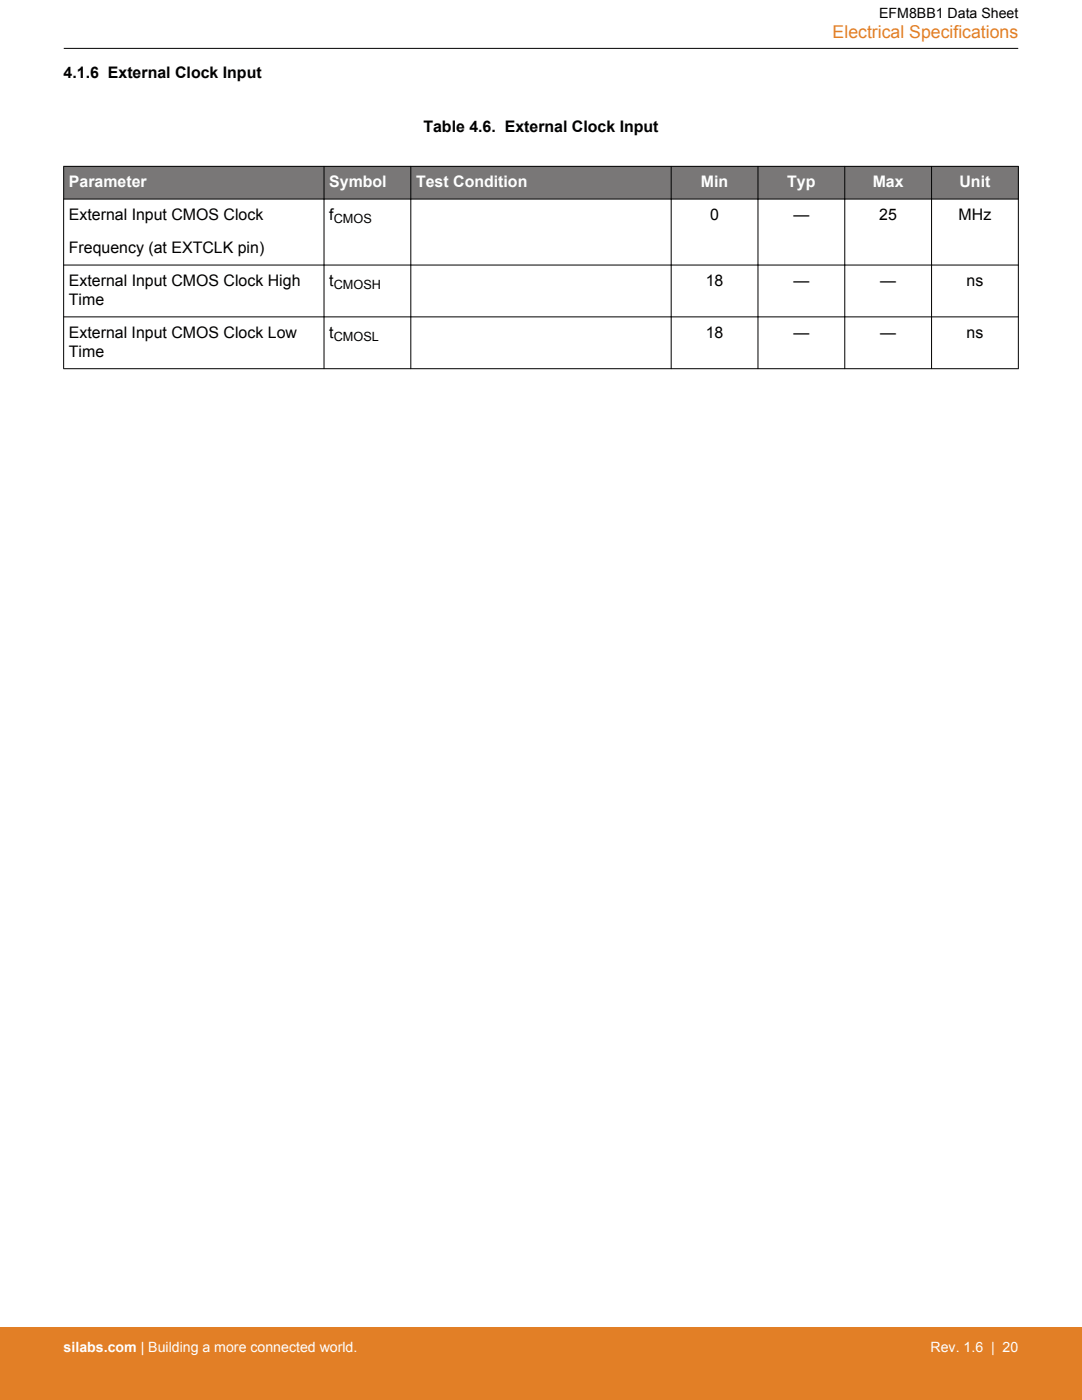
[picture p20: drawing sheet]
<svg xmlns="http://www.w3.org/2000/svg" width="216mm" height="279mm" viewBox="0 0 216 279" stroke-linecap="round" stroke-linejoin="round" font-family="sans-serif">
<defs><g id="words">
<text font-size="3.5" fill="#e27f26" x="166.1" y="7.5">Electrical Specifications</text>
<g font-size="3.2">
<text x="12.7" y="15.5">4.1.6 External Clock Input</text>
<text x="84.5" y="26.4">Table 4.6. External Clock Input</text>
<text x="13.7" y="43.9">External Input CMOS Clock</text>
<text x="65.7" y="43.9">f</text>
<text x="141.7" y="43.9">0</text>
<text x="158.3" y="43.9">—</text>
<text x="175.5" y="43.9">25</text>
<text x="191.3" y="43.9">MHz</text>
<text x="13.7" y="50.5">Frequency (at EXTCLK pin)</text>
<text x="13.7" y="57.1">External Input CMOS Clock High</text>
<text x="65.7" y="57.1">t</text>
<text x="140.8" y="57.1">18</text>
<text x="158.3" y="57.1">—</text>
<text x="175.6" y="57.1">—</text>
<text x="192.9" y="57.1">ns</text>
<text x="13.7" y="60.9">Time</text>
<text x="13.7" y="67.4">External Input CMOS Clock Low</text>
<text x="13.7" y="71.2">Time</text>
<text x="65.7" y="67.4">t</text>
<text x="140.8" y="67.4">18</text>
<text x="158.3" y="67.4">—</text>
<text x="175.6" y="67.4">—</text>
<text x="192.9" y="67.4">ns</text>
</g>
<g font-size="3.2" fill="#fff">
<text x="13.7" y="37.4">Parameter</text>
<text x="65.7" y="37.4">Symbol</text>
<text x="83" y="37.4">Test Condition</text>
<text x="139.9" y="37.4">Min</text>
<text x="157.1" y="37.4">Typ</text>
<text x="174.1" y="37.4">Max</text>
<text x="191.5" y="37.4">Unit</text>
</g>
<text font-size="2.8" x="175.4" y="3.5">EFM8BB1 Data Sheet</text>
<g font-size="2.8" fill="#fff">
<text x="12.7" y="269.9">silabs.com | Building a more connected world.</text>
<text x="185.7" y="269.9">Rev. 1.6 | 20</text>
</g>
<g font-size="2.5">
<text x="66.6" y="44.5">CMOS</text>
<text x="66.6" y="57.7">CMOSH</text>
<text x="66.6" y="68.1">CMOSL</text>
</g>
</g></defs>
<g fill="#797777">
<path d="M12.7 33.2h190.5v6.5h-190.5z" fill-rule="evenodd"/>
<path d="M12.7 33.2h190.5v6.5h-190.5z" fill-rule="evenodd"/>
</g>
<g fill="none" stroke="#000" stroke-width=".2">
<path d="M12.7 9.7h190.5M12.7 33.2h190.5M12.7 39.7h190.5M12.7 33.2v40.4M64.7 33.2v40.4M82 33.2v40.4M133.9 33.2v40.4M151.2 33.2v40.4M168.6 33.2v40.4M185.9 33.2v40.4M203.2 33.2v40.4M12.7 52.9h190.5"/>
<path d="M12.7 63.2h190.5M12.7 73.6h190.5"/>
</g>
<path d="M0 264.9h215.9v14.5h-215.9z" fill="#e27f26"/>
<use href="#words"/>
</svg>
